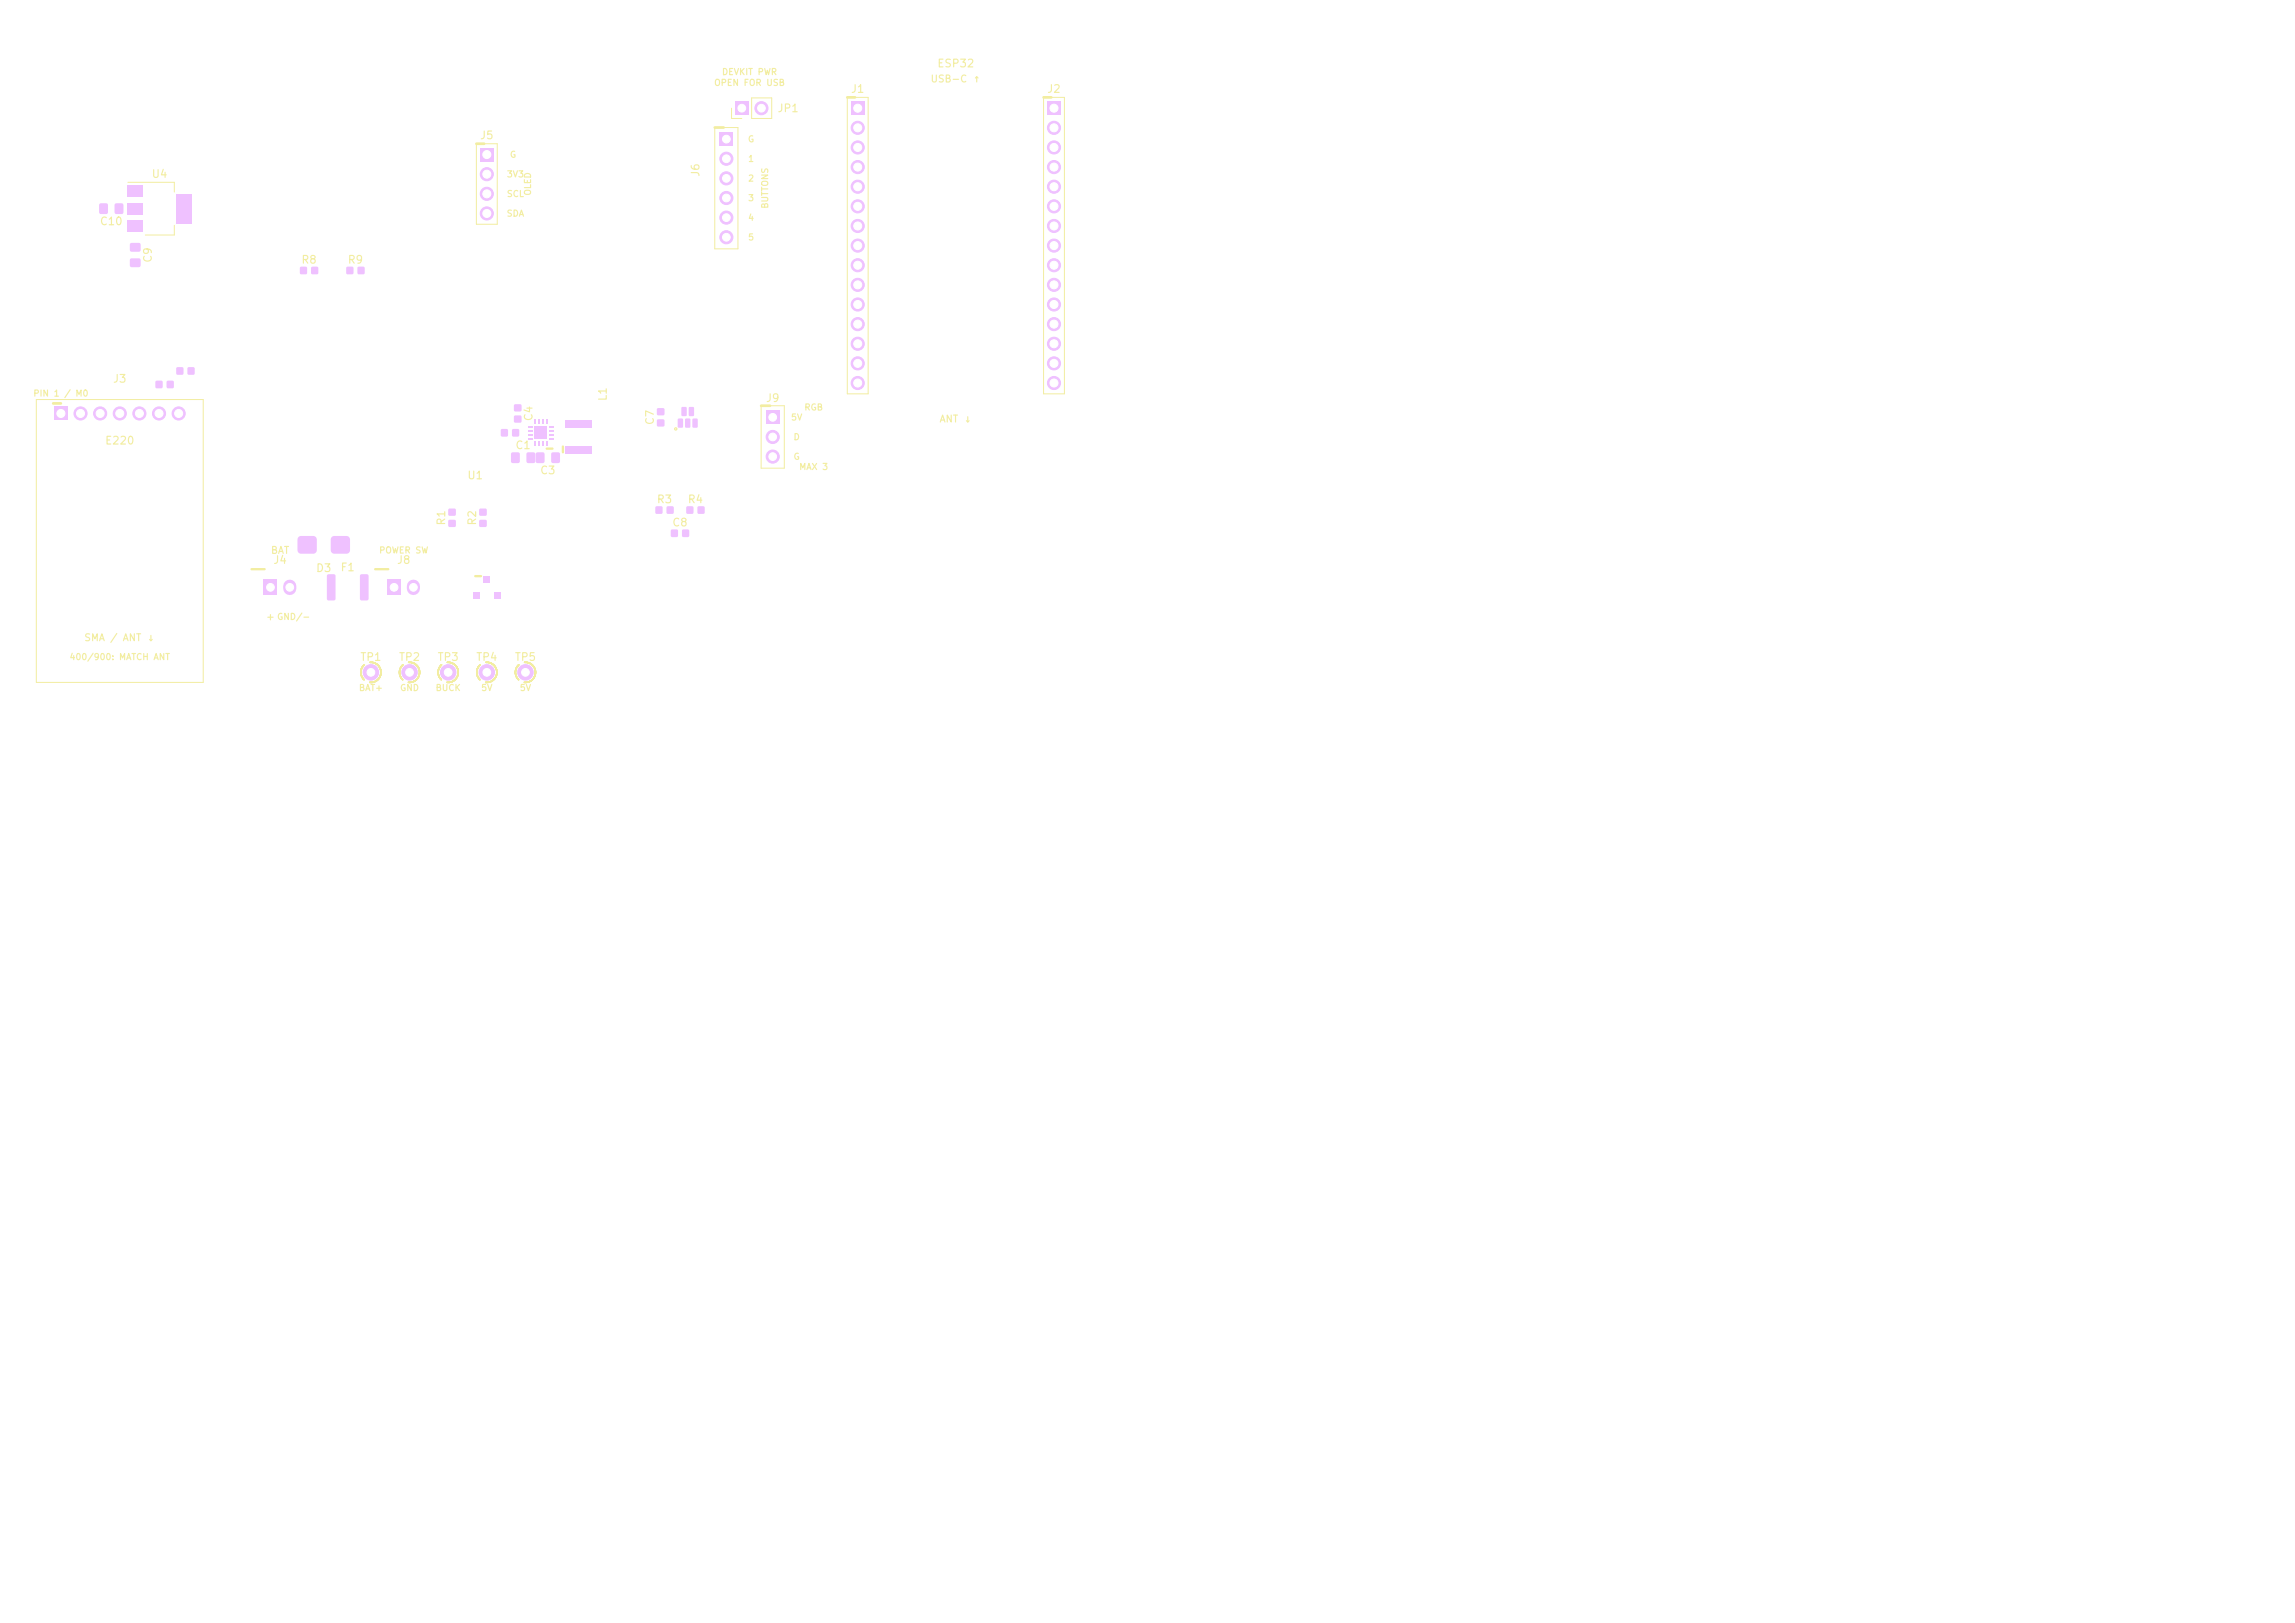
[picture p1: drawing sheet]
<svg xmlns="http://www.w3.org/2000/svg" width="297mm" height="210mm" viewBox="0 0 297 210" stroke-linecap="round" stroke-linejoin="round" font-family="sans-serif">
<defs><g id="words">
<g font-size="1" fill="#f2eda1">
<text x="121.2" y="9">ESP32</text>
<text x="100.5" y="14.8">JP1</text>
<text x="110" y="12.3">J1</text>
<text x="135.4" y="12.3">J2</text>
<text x="19.6" y="23.3">U4</text>
<text x="62" y="18.3">J5</text>
<text x="90.8" y="23" transform="rotate(-90 90.8 23)">J6</text>
<text x="12.8" y="29.4">C10</text>
<text x="19.9" y="34.1" transform="rotate(-90 19.9 34.1)">C9</text>
<text x="38.9" y="34.4">R8</text>
<text x="44.9" y="34.4">R9</text>
<text x="14.5" y="49.8">J3</text>
<text x="78.8" y="52" transform="rotate(-90 78.8 52)">L1</text>
<text x="99" y="52.3">J9</text>
<text x="13.5" y="57.8">E220</text>
<text x="66.6" y="58.4">C1</text>
<text x="69.2" y="54.6" transform="rotate(-90 69.2 54.6)">C4</text>
<text x="84.9" y="55.1" transform="rotate(-90 84.9 55.1)">C7</text>
<text x="60.4" y="62.3">U1</text>
<text x="69.8" y="61.6">C3</text>
<text x="84.9" y="65.4">R3</text>
<text x="88.9" y="65.4">R4</text>
<text x="57.9" y="68.1" transform="rotate(-90 57.9 68.1)">R1</text>
<text x="61.9" y="68.1" transform="rotate(-90 61.9 68.1)">R2</text>
<text x="86.9" y="68.4">C8</text>
<text x="35.3" y="73.2">J4</text>
<text x="40.8" y="74.3">D3</text>
<text x="44" y="74.2">F1</text>
<text x="51.3" y="73.2">J8</text>
<text x="46.5" y="85.8">TP1</text>
<text x="51.5" y="85.8">TP2</text>
<text x="56.5" y="85.8">TP3</text>
<text x="61.5" y="85.8">TP4</text>
<text x="66.5" y="85.8">TP5</text>
</g>
<g font-size=".9" fill="#f2eda1">
<text x="120.4" y="10.9">USB-C ↑</text>
<text x="121.5" y="54.9">ANT ↓</text>
<text x="35" y="71.9">BAT</text>
<text x="10.8" y="83.2">SMA / ANT ↓</text>
<text x="34.4" y="80.5">+</text>
</g>
<g font-size=".8" fill="#f2eda1">
<text x="92.3" y="11.3">OPEN FOR USB</text>
<text x="93.4" y="9.9">DEVKIT PWR</text>
<text x="65.5" y="23.1">3V3</text>
<text x="65.9" y="20.6">G</text>
<text x="96.7" y="18.6">G</text>
<text x="96.7" y="21.1">1</text>
<text x="96.7" y="23.7">2</text>
<text x="65.5" y="28.2">SDA</text>
<text x="65.5" y="25.7">SCL</text>
<text x="68.9" y="25.4" transform="rotate(-90 68.9 25.4)">OLED</text>
<text x="96.7" y="26.2">3</text>
<text x="96.7" y="28.8">4</text>
<text x="99.6" y="27.1" transform="rotate(-90 99.6 27.1)">BUTTONS</text>
<text x="96.7" y="31.3">5</text>
<text x="4.2" y="51.5">PIN 1 / M0</text>
<text x="104" y="53.3">RGB</text>
<text x="102.3" y="54.6">5V</text>
<text x="102.6" y="57.1">D</text>
<text x="102.6" y="59.7">G</text>
<text x="103.4" y="61">MAX 3</text>
<text x="49" y="71.8">POWER SW</text>
<text x="35.8" y="80.4">GND/-</text>
<text x="8.9" y="85.6">400/900: MATCH ANT</text>
<text x="46.4" y="89.6">BAT+</text>
<text x="51.7" y="89.6">GND</text>
<text x="56.3" y="89.6">BUCK</text>
<text x="62.2" y="89.6">5V</text>
<text x="67.2" y="89.6">5V</text>
</g>
</g></defs>
<circle cx="87.5" cy="55.5" r=".15" fill="none" stroke="#f2eda1" stroke-width=".15"/>
<path d="M61.7 18.6h2.7v10.4h-2.7zM92.5 16.5h3v15.7h-3zM94.7 14v1.3h1.3M97.3 12.7h2.6v2.6h-2.6zM109.7 12.6h2.7v38.4h-2.7zM135.1 12.6h2.7v38.4h-2.7zM16.5 23.6h6.1v1.3M22.6 29.2v1.2h-3.8M4.7 51.7h21.6v36.6h-21.6zM98.5 52.5h3v8.1h-3z" fill="none" stroke="#f2eda1" stroke-width=".13"/>
<path d="M61.7 18.6h.9M92.5 16.5h1.1M109.7 12.6h.9M135.1 12.6h.9M6.9 52.2h1M98.5 52.5h1.2" fill="none" stroke="#f2eda1" stroke-width=".35"/>
<g fill="none" stroke="#f2eda1" stroke-width=".2">
<path d="M46.7 87h.1M46.7 87v.1M46.7 87.1h.1M46.7 86.9h.1M46.7 87.1v.1M46.7 86.8v.1M46.7 87.2h.1M46.7 86.8h.1M46.7 86.7v.1M46.7 87.3h.1M46.7 86.7h.1M46.7 86.6v.1"/>
<path d="M46.7 87.4h.1M46.8 86.6h-.1M46.8 87.4h.1M46.8 86.6h.1M46.8 87.5h.1M46.8 86.5v.1M46.8 86.5h.1M46.8 87.5v.1M46.8 86.4v.1M46.8 87.6h.1M46.8 86.4h.1M46.9 86.4h-.1"/>
<path d="M46.9 87.6h.1M46.9 86.4h.1M46.9 87.6v.1M46.9 87.7h.1M46.9 86.3h.1M46.9 87.7v.1M46.9 87.8h.1M47 86.2h-.1M47 87.8h.1M47 86.2h.1M47 87.8v.1M47 86.1h.1"/>
<path d="M47 87.9h.1M47.1 86.1h.1M47.1 87.9h.1M47.1 87.9v.1M47.1 86h.1M47.9 88.3h.1M47.9 85.7h.1M48 85.7h-.1M48 88.3h.1M48 85.7h.1M48.1 85.7h.1M48.1 88.3h-.1"/>
<path d="M48.1 88.3h.1M48.2 85.7h.1M48.2 88.3h-.1M48.2 88.3h.1M48.3 85.7h.1M48.3 88.3h-.1M48.3 88.3h.1M48.3 85.7l.1 .1M48.4 88.2l-.1 .1M48.4 85.8h.1M48.4 88.2h.1M48.5 88.2h-.1"/>
<path d="M48.5 85.8h.1M48.5 88.2h.1M48.6 85.8h.1M48.6 88.2h.1M48.6 85.8v.1M48.6 88.1v.1M48.6 85.9h.1M48.6 88.1h.1M48.7 85.9h.1M48.7 88.1h.1M48.8 85.9h.1M48.8 85.9v.1"/>
<path d="M48.8 88.1h.1M48.8 86h.1M48.8 88v.1M48.8 88h.1M48.9 86h.1M48.9 88h-.1M48.9 88h.1M48.9 86v.1M48.9 86.1h.1M48.9 87.9v.1M48.9 87.9h.1M49 87.9h-.1"/>
<path d="M49 86.1h.1M49 87.9h.1M49 86.1v.1M49 86.2h.1M49 87.8h.1M49.1 86.2v.1M49.1 87.8h-.1M49.1 86.3h.1M49.1 87.7v.1M49.1 87.7h.1M49.1 86.3v.1M49.1 87.6v.1"/>
<path d="M49.1 86.4h.1M49.1 87.6h.1M49.2 86.4h.1M49.2 87.6h-.1M49.2 87.6h.1M49.2 86.5h.1M49.2 87.5h.1M49.2 86.6h.1M49.2 87.4v.1M49.2 87.4h.1M49.3 86.7h.1M49.3 87.3l-.1 .1"/>
<path d="M49.3 87.3h.1M49.3 86.8h.1M49.3 87.2v.1M49.3 87.2h.1M49.3 86.8v.1M49.3 86.9h.1M49.3 87.1v.1M49.3 87.1h.1M49.3 86.9v.1M49.3 87h.1M49.3 87v.1M51.7 87h.1"/>
<path d="M51.7 87v.1M51.7 86.9h.1M51.7 87.1h.1M51.7 87.1v.1M51.7 86.8v.1M51.7 87.2h.1M51.7 86.8h.1M51.7 86.7v.1M51.7 87.3h.1M51.7 86.7h.1M51.7 87.3v.1M51.7 87.4h.1"/>
<path d="M51.8 86.6l-.1 .1M51.8 87.4h.1M51.8 86.6h.1M51.8 87.4v.1M51.8 87.5h.1M51.8 86.5v.1M51.8 86.5h.1M51.8 87.5v.1M51.8 86.4v.1M51.8 87.6h.1M51.8 86.4h.1M51.9 86.4h-.1"/>
<path d="M51.9 87.6h.1M51.9 86.4h.1M51.9 87.6v.1M51.9 87.7h.1M51.9 86.3h.1M51.9 87.7v.1M51.9 87.8h.1M52 86.2l-.1 .1M52 86.2h.1M52 87.8h.1M52 87.8v.1M52 86.1v.1"/>
<path d="M52 86.1h.1M52 87.9h.1M52.1 86.1h-.1M52.1 86.1h.1M52.1 87.9h.1M52.1 87.9v.1M52.1 86v.1M52.1 88h.1M52.1 86h.1M52.2 86h-.1M52.8 88.3h.1M52.9 88.3h.1"/>
<path d="M52.9 85.7h.1M53 85.7h-.1M53 85.7h.1M53 88.3h.1M53.1 85.7h.1M53.1 88.3h.1M53.2 85.7h.1M53.2 88.3h.1M53.3 85.7h.1M53.3 88.3h-.1M53.3 88.3h.1M53.4 85.8h.1"/>
<path d="M53.4 88.2l-.1 .1M53.4 88.2h.1M53.5 85.8h.1M53.5 88.2h-.1M53.5 88.2h.1M53.6 85.8h.1M53.6 88.2h-.1M53.6 88.2h.1M53.6 85.8v.1M53.6 85.9h.1M53.6 88.1v.1M53.6 88.1h.1"/>
<path d="M53.7 88.1h-.1M53.7 85.9h.1M53.7 88.1h.1M53.8 85.9h.1M53.8 88.1h-.1M53.8 85.9v.1M53.8 88.1h.1M53.8 88v.1M53.8 86h.1M53.8 88h.1M53.9 86h.1M53.9 88h-.1"/>
<path d="M53.9 88h.1M53.9 86v.1M53.9 86.1h.1M53.9 87.9h.1M54 87.9h-.1M54 86.1v.1M54 87.9h.1M54 86.2h.1M54 87.8v.1M54 87.8h.1M54.1 86.2v.1M54.1 87.8h-.1"/>
<path d="M54.1 86.3h.1M54.1 87.7h.1M54.1 86.4h.1M54.1 87.6h.1M54.2 86.4h.1M54.2 87.6h-.1M54.2 87.6h.1M54.2 86.4v.1M54.2 87.5v.1M54.2 86.5h.1M54.2 87.5h.1M54.2 86.6h.1"/>
<path d="M54.2 87.4v.1M54.2 87.4h.1M54.3 86.7h.1M54.3 87.3l-.1 .1M54.3 87.3h.1M54.3 86.7v.1M54.3 86.8h.1M54.3 87.2v.1M54.3 87.2h.1M54.3 86.9h.1M54.3 87.1v.1M54.3 87.1h.1"/>
<path d="M54.3 86.9v.1M54.3 87h.1M54.3 87v.1M56.7 87h.1M56.7 87v.1M56.7 86.9h.1M56.7 87.1h.1M56.7 87.1v.1M56.7 86.8v.1M56.7 87.2h.1M56.7 86.8h.1M56.7 86.7v.1"/>
<path d="M56.7 87.3h.1M56.7 86.7h.1M56.7 86.6v.1M56.7 87.4h.1M56.8 86.6h-.1M56.8 87.4h.1M56.8 86.6h.1M56.8 87.5h.1M56.8 86.5v.1M56.8 86.5h.1M56.8 87.5v.1M56.8 86.4v.1"/>
<path d="M56.8 87.6h.1M56.8 86.4h.1M56.9 86.4h-.1M56.9 87.6h.1M56.9 86.4h.1M56.9 87.6v.1M56.9 87.7h.1M56.9 86.3h.1M56.9 87.7v.1M56.9 87.8h.1M57 87.8h.1M57 86.2h-.1"/>
<path d="M57 86.2h.1M57 87.8v.1M57 86.1h.1M57 87.9h.1M57.1 86.1h.1M57.1 87.9h.1M57.1 87.9v.1M57.1 86h.1M57.8 88.3h.1M57.9 88.3h.1M57.9 85.7h.1M58 88.3h.1"/>
<path d="M58 85.7h.1M58.1 85.7h.1M58.1 88.3h-.1M58.1 88.3h.1M58.2 85.7h.1M58.2 88.3h-.1M58.2 88.3h.1M58.3 85.7h.1M58.3 88.3h-.1M58.3 88.3h.1M58.3 85.7l.1 .1M58.4 88.2l-.1 .1"/>
<path d="M58.4 85.8h.1M58.4 88.2h.1M58.5 88.2h-.1M58.5 85.8h.1M58.5 88.2h.1M58.6 85.8h.1M58.6 88.2h.1M58.6 85.8v.1M58.6 85.9h.1M58.6 88.1v.1M58.6 88.1h.1M58.7 85.9h.1"/>
<path d="M58.7 88.1h.1M58.8 85.9v.1M58.8 88.1h.1M58.8 86h.1M58.8 88v.1M58.8 88h.1M58.9 86h.1M58.9 88h-.1M58.9 88h.1M58.9 86v.1M58.9 86.1h.1M58.9 87.9v.1"/>
<path d="M58.9 87.9h.1M59 87.9h-.1M59 86.1h.1M59 87.9h.1M59 86.1v.1M59 86.2h.1M59 87.8h.1M59.1 86.2v.1M59.1 87.8h-.1M59.1 86.3h.1M59.1 87.7v.1M59.1 87.7h.1"/>
<path d="M59.1 86.3v.1M59.1 86.4h.1M59.1 87.6h.1M59.2 86.4h.1M59.2 87.6h-.1M59.2 87.6h.1M59.2 86.5h.1M59.2 87.5h.1M59.2 86.6h.1M59.2 87.4v.1M59.2 87.4h.1M59.3 86.7h.1"/>
<path d="M59.3 87.3l-.1 .1M59.3 87.3h.1M59.3 86.8h.1M59.3 87.2v.1M59.3 87.2h.1M59.3 86.9h.1M59.3 87.1v.1M59.3 87.1h.1M59.3 86.9v.1M59.3 87h.1M59.3 87v.1M61.7 87h.1"/>
<path d="M61.7 87v.1M61.7 86.9h.1M61.7 87.1h.1M61.7 87.1v.1M61.7 86.8v.1M61.7 87.2h.1M61.7 86.8h.1M61.7 86.7v.1M61.7 87.3h.1M61.7 86.7h.1M61.7 87.3v.1M61.7 86.6v.1"/>
<path d="M61.7 87.4h.1M61.8 86.6h-.1M61.8 87.4h.1M61.8 86.6h.1M61.8 87.4v.1M61.8 87.5h.1M61.8 86.5v.1M61.8 86.5h.1M61.8 87.5v.1M61.8 86.4v.1M61.8 87.6h.1M61.8 86.4h.1"/>
<path d="M61.9 86.4h-.1M61.9 87.6h.1M61.9 86.4h.1M61.9 87.6v.1M61.9 86.3v.1M61.9 86.3h.1M61.9 87.7h.1M61.9 87.7v.1M61.9 87.8h.1M62 86.2l-.1 .1M62 86.2h.1M62 87.8h.1"/>
<path d="M62 87.8v.1M62 87.9h.1M62 86.1h.1M62.1 86.1h.1M62.1 87.9h.1M62.1 87.9v.1M62.1 86v.1M62.1 88h.1M62.1 86h.1M62.2 86h-.1M62.8 88.3h.1M62.9 88.3h.1"/>
<path d="M62.9 85.7h.1M63 85.7h-.1M63 88.3h.1M63 85.7h.1M63.1 85.7h.1M63.1 88.3h.1M63.2 88.3h-.1M63.2 85.7h.1M63.2 88.3h.1M63.3 85.7h.1M63.3 88.3h-.1M63.3 88.3h.1"/>
<path d="M63.4 85.8h.1M63.4 88.2l-.1 .1M63.4 88.2h.1M63.5 85.8h.1M63.5 88.2h-.1M63.5 88.2h.1M63.6 85.8h.1M63.6 88.2h-.1M63.6 88.2h.1M63.6 85.8v.1M63.6 85.9h.1M63.6 88.1v.1"/>
<path d="M63.6 88.1h.1M63.7 88.1h-.1M63.7 85.9h.1M63.7 88.1h.1M63.8 88.1h-.1M63.8 85.9v.1M63.8 88.1h.1M63.8 88v.1M63.8 86h.1M63.8 88h.1M63.9 86h.1M63.9 88h-.1"/>
<path d="M63.9 88h.1M63.9 86v.1M63.9 86.1h.1M63.9 87.9h.1M64 87.9h-.1M64 86.1h.1M64 87.9h.1M64 86.1v.1M64 86.2h.1M64 87.8h.1M64.1 86.2h.1M64.1 87.8h-.1"/>
<path d="M64.1 86.2v.1M64.1 87.8h.1M64.1 86.3h.1M64.1 87.7h.1M64.1 86.4h.1M64.1 87.6h.1M64.2 86.4h.1M64.2 87.6h-.1M64.2 87.6h.1M64.2 86.5h.1M64.2 87.5h.1M64.2 86.6h.1"/>
<path d="M64.2 87.4v.1M64.2 87.4h.1M64.3 86.7h.1M64.3 87.3l-.1 .1M64.3 87.3h.1M64.3 86.8h.1M64.3 87.2v.1M64.3 87.2h.1M64.3 86.9h.1M64.3 87.1v.1M64.3 87.1h.1M64.3 86.9v.1"/>
<path d="M64.3 87h.1M64.3 87v.1M66.7 87h.1M66.7 87v.1M66.7 86.9h.1M66.7 87.1h.1M66.7 87.1v.1M66.7 86.8v.1M66.7 87.2h.1M66.7 86.8h.1M66.7 86.7v.1M66.7 87.3h.1"/>
<path d="M66.7 86.7h.1M66.7 86.6v.1M66.7 87.4h.1M66.8 86.6h-.1M66.8 87.4h.1M66.8 86.6h.1M66.8 87.5h.1M66.8 86.5v.1M66.8 86.5h.1M66.8 87.5v.1M66.8 86.4v.1M66.8 87.6h.1"/>
<path d="M66.8 86.4h.1M66.9 86.4h-.1M66.9 87.6h.1M66.9 86.4h.1M66.9 87.6v.1M66.9 87.7h.1M66.9 86.3h.1M66.9 87.7v.1M66.9 87.8h.1M67 87.8h.1M67 86.2h-.1M67 86.2h.1"/>
<path d="M67 87.8v.1M67 86.1v.1M67 86.1h.1M67 87.9h.1M67.1 86.1h-.1M67.1 86.1h.1M67.1 87.9h.1M67.1 87.9v.1M67.1 88h.1M67.1 86v.1M67.1 86h.1M67.2 86h-.1"/>
<path d="M67.8 88.3h.1M67.9 88.3h.1M67.9 85.7h.1M68 88.3h.1M68 85.7h.1M68.1 85.7h.1M68.1 88.3h-.1M68.1 88.3h.1M68.2 85.7h.1M68.2 88.3h-.1M68.2 88.3h.1M68.3 85.7h.1"/>
<path d="M68.3 88.3h-.1M68.3 88.3h.1M68.3 85.7l.1 .1M68.4 85.8h.1M68.4 88.2h.1M68.5 85.8h.1M68.5 88.2h.1M68.6 85.8h.1M68.6 88.2h.1M68.6 85.8v.1M68.6 85.9h.1M68.6 88.1v.1"/>
<path d="M68.6 88.1h.1M68.7 85.9h.1M68.7 88.1h.1M68.8 85.9v.1M68.8 88.1h.1M68.8 86h.1M68.8 88v.1M68.8 88h.1M68.9 86h.1M68.9 88h-.1M68.9 88h.1M68.9 86v.1"/>
<path d="M68.9 86.1h.1M68.9 87.9v.1M68.9 87.9h.1M69 87.9h-.1M69 86.1h.1M69 87.9h.1M69 86.1v.1M69 86.2h.1M69 87.8v.1M69 87.8h.1M69.1 86.2v.1M69.1 87.8h-.1"/>
<path d="M69.1 87.8h.1M69.1 86.3h.1M69.1 87.7h.1M69.1 86.3v.1M69.1 86.4h.1M69.1 87.6h.1M69.2 86.4h.1M69.2 87.6h-.1M69.2 87.6h.1M69.2 86.5h.1M69.2 87.5h.1M69.2 86.5v.1"/>
<path d="M69.2 86.6h.1M69.2 87.4v.1M69.2 87.4h.1M69.2 86.6l.1 .1M69.3 86.7h.1M69.3 87.3l-.1 .1M69.3 87.3h.1M69.3 86.8h.1M69.3 87.2v.1M69.3 87.2h.1M69.3 86.9h.1M69.3 87.1v.1"/>
<path d="M69.3 87.1h.1M69.3 86.9v.1M69.3 87h.1M69.3 87v.1"/>
</g>
<path d="M70.7 58.1h.8M72.8 57.8v.7M32.6 73.7h1.6M48.6 73.7h1.6M61.5 74.6h.7" fill="none" stroke="#f2eda1" stroke-width=".3"/>
<g fill="#efc1ff">
<path d="M20.2 49.3h.8v.9h-.8z"/>
<path d="M21.6 49.3h.8v.9h-.8z"/>
<path d="M87.7 54.2h.5h.2v1l-.1 .1-.5 .1-.1-.1z"/>
<path d="M88.7 54.2h.5h.1v1v.1l-.5 .1-.1-.1z"/>
<path d="M89.6 54.2h.5h.2v1l-.1 .1-.5 .1-.1-.1z"/>
<path d="M89.2 52.7h.5h.1v1l-.1 .1-.4 .1-.2-.1z"/>
<path d="M88.2 52.7h.5h.2v1l-.1 .1-.5 .1-.1-.1z"/>
<path d="M22.9 47.6h.8v.8h-.8z"/>
<path d="M24.3 47.6h.8v.8h-.8z"/>
<path d="M7 52.7h1.7v1.7h-1.7z"/>
</g>
<g fill="#efc1ff" stroke="#efc1ff" stroke-width=".13">
<circle cx="10.4" cy="53.5" r=".85"/>
<circle cx="13" cy="53.5" r=".85"/>
<circle cx="15.5" cy="53.5" r=".85"/>
<circle cx="18" cy="53.5" r=".85"/>
<circle cx="20.6" cy="53.5" r=".85"/>
<circle cx="23.1" cy="53.5" r=".85"/>
</g>
<g fill="#efc1ff">
<path d="M42.4 74.4l.8-.1 .2 .1v3.1l-.1 .2h-.8l-.2-.1z"/>
<path d="M46.6 74.4l.9-.1 .2 .1v3.1l-.1 .2h-.8l-.2-.1z"/>
<path d="M110.1 13.2h1.7v1.7h-1.7z"/>
</g>
<g fill="#efc1ff" stroke="#efc1ff" stroke-width=".13">
<circle cx="111" cy="16.5" r=".85"/>
<circle cx="111" cy="19.1" r=".85"/>
<circle cx="111" cy="21.6" r=".85"/>
<circle cx="111" cy="24.2" r=".85"/>
<circle cx="111" cy="26.7" r=".85"/>
<circle cx="111" cy="29.2" r=".85"/>
<circle cx="111" cy="31.8" r=".85"/>
<circle cx="111" cy="34.3" r=".85"/>
<circle cx="111" cy="36.9" r=".85"/>
<circle cx="111" cy="39.4" r=".85"/>
<circle cx="111" cy="41.9" r=".85"/>
<circle cx="111" cy="44.5" r=".85"/>
<circle cx="111" cy="47" r=".85"/>
<circle cx="111" cy="49.6" r=".85"/>
</g>
<g fill="#efc1ff">
<path d="M38.9 34.6h.8v.8h-.8z"/>
<path d="M40.3 34.6h.8v.8h-.8z"/>
<path d="M99.1 53.2h1.7v1.7h-1.7z"/>
</g>
<g fill="#efc1ff" stroke="#efc1ff" stroke-width=".13">
<circle cx="100" cy="56.5" r=".85"/>
<circle cx="100" cy="59.1" r=".85"/>
</g>
<path d="M95.1 13.2h1.7v1.7h-1.7z" fill="#efc1ff"/>
<circle cx="98.5" cy="14" r=".85" fill="#efc1ff" stroke="#efc1ff" stroke-width=".13"/>
<g fill="#efc1ff">
<path d="M16.9 31.5l.1-.1 1.1 .1 .1 .2-.1 .8-.1 .1-1.1-.1-.1-.2z"/>
<path d="M16.9 33.5l.1-.1 1.1 .1 .1 .2-.1 .8-.1 .1-1.1-.1-.1-.2z"/>
</g>
<circle cx="53" cy="87" r="1" fill="#efc1ff" stroke="#efc1ff" stroke-width=".13"/>
<g fill="#efc1ff">
<path d="M66.3 55.6h.8v.8h-.8z"/>
<path d="M64.9 55.6h.8v.8h-.8z"/>
<path d="M50.1 75h1.8v2h-1.8z"/>
</g>
<path d="M53.5 75.9v.3" fill="none" stroke="#efc1ff" stroke-width="1.7"/>
<path d="M135.5 13.2h1.7v1.7h-1.7z" fill="#efc1ff"/>
<g fill="#efc1ff" stroke="#efc1ff" stroke-width=".13">
<circle cx="136.4" cy="16.5" r=".85"/>
<circle cx="136.4" cy="19.1" r=".85"/>
<circle cx="136.4" cy="21.6" r=".85"/>
<circle cx="136.4" cy="24.2" r=".85"/>
<circle cx="136.4" cy="26.7" r=".85"/>
<circle cx="136.4" cy="29.2" r=".85"/>
<circle cx="136.4" cy="31.8" r=".85"/>
<circle cx="136.4" cy="34.3" r=".85"/>
<circle cx="136.4" cy="36.9" r=".85"/>
<circle cx="136.4" cy="39.4" r=".85"/>
<circle cx="136.4" cy="41.9" r=".85"/>
<circle cx="136.4" cy="44.5" r=".85"/>
<circle cx="136.4" cy="47" r=".85"/>
<circle cx="136.4" cy="49.6" r=".85"/>
<circle cx="68" cy="87" r="1"/>
</g>
<path d="M34.1 75h1.7v2h-1.7z" fill="#efc1ff"/>
<path d="M37.5 75.9v.3" fill="none" stroke="#efc1ff" stroke-width="1.7"/>
<g fill="#efc1ff">
<path d="M58.1 67.3h.8v.8h-.8z"/>
<path d="M58.1 65.9h.8v.8h-.8z"/>
</g>
<circle cx="63" cy="87" r="1" fill="#efc1ff" stroke="#efc1ff" stroke-width=".13"/>
<g fill="#efc1ff">
<path d="M44.9 34.6h.8v.8h-.8z"/>
<path d="M46.3 34.6h.8v.8h-.8z"/>
<path d="M71.4 58.6l.2-.1 .8 .1 .1 .2-.1 1.1h-.2h-.8l-.1-.2z"/>
<path d="M69.4 58.6l.2-.1 .8 .1 .1 .2-.1 1.1h-.2h-.8l-.1-.2z"/>
<path d="M62.1 67.3h.8v.8h-.8z"/>
<path d="M62.1 65.9h.8v.8h-.8z"/>
<path d="M71.1 56.6h.6v.3h-.6z"/>
<path d="M71.1 56.1h.6v.3h-.6z"/>
<path d="M71.1 55.6h.6v.3h-.6z"/>
<path d="M71.1 55.1h.6v.3h-.6z"/>
<path d="M70.6 54.3h.3v.6h-.3z"/>
<path d="M70.1 54.3h.3v.6h-.3z"/>
<path d="M69.6 54.3h.3v.6h-.3z"/>
<path d="M69.1 54.3h.3v.6h-.3z"/>
<path d="M68.3 55.1h.6v.3h-.6z"/>
<path d="M68.3 55.6h.6v.3h-.6z"/>
<path d="M68.3 56.1h.6v.3h-.6z"/>
<path d="M68.3 56.6h.6v.3h-.6z"/>
<path d="M69.1 57.1h.3v.6h-.3z"/>
<path d="M69.6 57.1h.3v.6h-.3z"/>
<path d="M70.1 57.1h.3v.6h-.3z"/>
<path d="M70.6 57.1h.3v.6h-.3z"/>
<path d="M69.2 55.2h1.6v1.6h-1.6z"/>
<path d="M66.6 52.4h.8v.8h-.8z"/>
<path d="M66.6 53.8h.8v.8h-.8z"/>
<path d="M14.9 26.4l.2-.1 .8 .1 .1 .1-.1 1.1-.2 .1-.8-.1-.1-.1z"/>
<path d="M12.9 26.4l.2-.1 .8 .1 .1 .1-.1 1.1-.2 .1-.8-.1-.1-.1z"/>
<path d="M16.5 24h2v1.5h-2z"/>
<path d="M16.5 26.3h2v1.5h-2z"/>
<path d="M22.8 25.1h2v3.8h-2z"/>
<path d="M16.5 28.6h2v1.5h-2z"/>
<path d="M88.9 65.6h.8v.8h-.8z"/>
<path d="M90.3 65.6h.8v.8h-.8z"/>
<path d="M73.1 57.7h3.4v1h-3.4z"/>
<path d="M73.1 54.4h3.4v.9h-3.4z"/>
<path d="M86.9 68.6h.8v.8h-.8z"/>
<path d="M88.3 68.6h.8v.8h-.8z"/>
<path d="M84.9 65.6h.8v.8h-.8z"/>
<path d="M86.3 65.6h.8v.8h-.8z"/>
<path d="M62.1 19.2h1.7v1.7h-1.7z"/>
</g>
<g fill="#efc1ff" stroke="#efc1ff" stroke-width=".13">
<circle cx="63" cy="22.5" r=".85"/>
<circle cx="63" cy="25.1" r=".85"/>
<circle cx="63" cy="27.6" r=".85"/>
<circle cx="48" cy="87" r="1"/>
</g>
<g fill="#efc1ff">
<path d="M42.9 69.5l.4-.1h1.5l.4 .1 .1 .3v1.4l-.1 .3-.4 .2h-1.5l-.4-.2-.1-.3v-1.4z"/>
<path d="M38.6 69.5l.4-.1h1.5l.4 .1 .1 .3v1.4l-.1 .3-.4 .2h-1.5l-.4-.2-.1-.3v-1.4z"/>
<path d="M61.3 76.6h.8v.9h-.8z"/>
<path d="M64 76.6h.8v.9h-.8z"/>
<path d="M62.6 74.6h.8v.9h-.8z"/>
<path d="M93.1 17.2h1.7v1.7h-1.7z"/>
</g>
<g fill="#efc1ff" stroke="#efc1ff" stroke-width=".13">
<circle cx="94" cy="20.5" r=".85"/>
<circle cx="94" cy="23.1" r=".85"/>
<circle cx="94" cy="25.6" r=".85"/>
<circle cx="94" cy="28.2" r=".85"/>
<circle cx="94" cy="30.7" r=".85"/>
</g>
<g fill="#efc1ff">
<path d="M66.2 58.6l.2-.1 .8 .1 .1 .2-.1 1.1h-.2h-.8l-.1-.2z"/>
<path d="M68.2 58.6l.2-.1 .8 .1 .1 .2-.1 1.1h-.2h-.8l-.1-.2z"/>
<path d="M85.1 54.3h.8v.8h-.8z"/>
<path d="M85.1 52.9h.8v.8h-.8z"/>
</g>
<circle cx="58" cy="87" r="1" fill="#efc1ff" stroke="#efc1ff" stroke-width=".13"/>
<g fill="#fff" stroke="#fff" stroke-width=".13">
<circle cx="7.9" cy="53.5" r=".52"/>
<circle cx="10.4" cy="53.5" r=".52"/>
<circle cx="13" cy="53.5" r=".52"/>
<circle cx="15.5" cy="53.5" r=".52"/>
<circle cx="18" cy="53.5" r=".52"/>
<circle cx="20.6" cy="53.5" r=".52"/>
<circle cx="23.1" cy="53.5" r=".52"/>
<circle cx="111" cy="14" r=".52"/>
<circle cx="111" cy="16.5" r=".52"/>
<circle cx="111" cy="19.1" r=".52"/>
<circle cx="111" cy="21.6" r=".52"/>
<circle cx="111" cy="24.2" r=".52"/>
<circle cx="111" cy="26.7" r=".52"/>
<circle cx="111" cy="29.2" r=".52"/>
<circle cx="111" cy="31.8" r=".52"/>
<circle cx="111" cy="34.3" r=".52"/>
<circle cx="111" cy="36.9" r=".52"/>
<circle cx="111" cy="39.4" r=".52"/>
<circle cx="111" cy="41.9" r=".52"/>
<circle cx="111" cy="44.5" r=".52"/>
<circle cx="111" cy="47" r=".52"/>
<circle cx="111" cy="49.6" r=".52"/>
<circle cx="100" cy="54" r=".5"/>
<circle cx="100" cy="56.5" r=".5"/>
<circle cx="100" cy="59.1" r=".5"/>
<circle cx="96" cy="14" r=".5"/>
<circle cx="98.5" cy="14" r=".5"/>
<circle cx="53" cy="87" r=".5"/>
<circle cx="51" cy="76" r=".5"/>
<circle cx="53.5" cy="76" r=".5"/>
<circle cx="136.4" cy="14" r=".52"/>
<circle cx="136.4" cy="16.5" r=".52"/>
<circle cx="136.4" cy="19.1" r=".52"/>
<circle cx="136.4" cy="21.6" r=".52"/>
<circle cx="136.4" cy="24.2" r=".52"/>
<circle cx="136.4" cy="26.7" r=".52"/>
<circle cx="136.4" cy="29.2" r=".52"/>
<circle cx="136.4" cy="31.8" r=".52"/>
<circle cx="136.4" cy="34.3" r=".52"/>
<circle cx="136.4" cy="36.9" r=".52"/>
<circle cx="136.4" cy="39.4" r=".52"/>
<circle cx="136.4" cy="41.9" r=".52"/>
<circle cx="136.4" cy="44.5" r=".52"/>
<circle cx="136.4" cy="47" r=".52"/>
<circle cx="136.4" cy="49.6" r=".52"/>
<circle cx="68" cy="87" r=".5"/>
<circle cx="35" cy="76" r=".5"/>
<circle cx="37.5" cy="76" r=".5"/>
<circle cx="63" cy="87" r=".5"/>
<circle cx="63" cy="20" r=".52"/>
<circle cx="63" cy="22.5" r=".52"/>
<circle cx="63" cy="25.1" r=".52"/>
<circle cx="63" cy="27.6" r=".52"/>
<circle cx="48" cy="87" r=".5"/>
<circle cx="94" cy="18" r=".5"/>
<circle cx="94" cy="20.5" r=".5"/>
<circle cx="94" cy="23.1" r=".5"/>
<circle cx="94" cy="25.6" r=".5"/>
<circle cx="94" cy="28.2" r=".5"/>
<circle cx="94" cy="30.7" r=".5"/>
<circle cx="58" cy="87" r=".5"/>
</g>
<use href="#words"/>
</svg>
